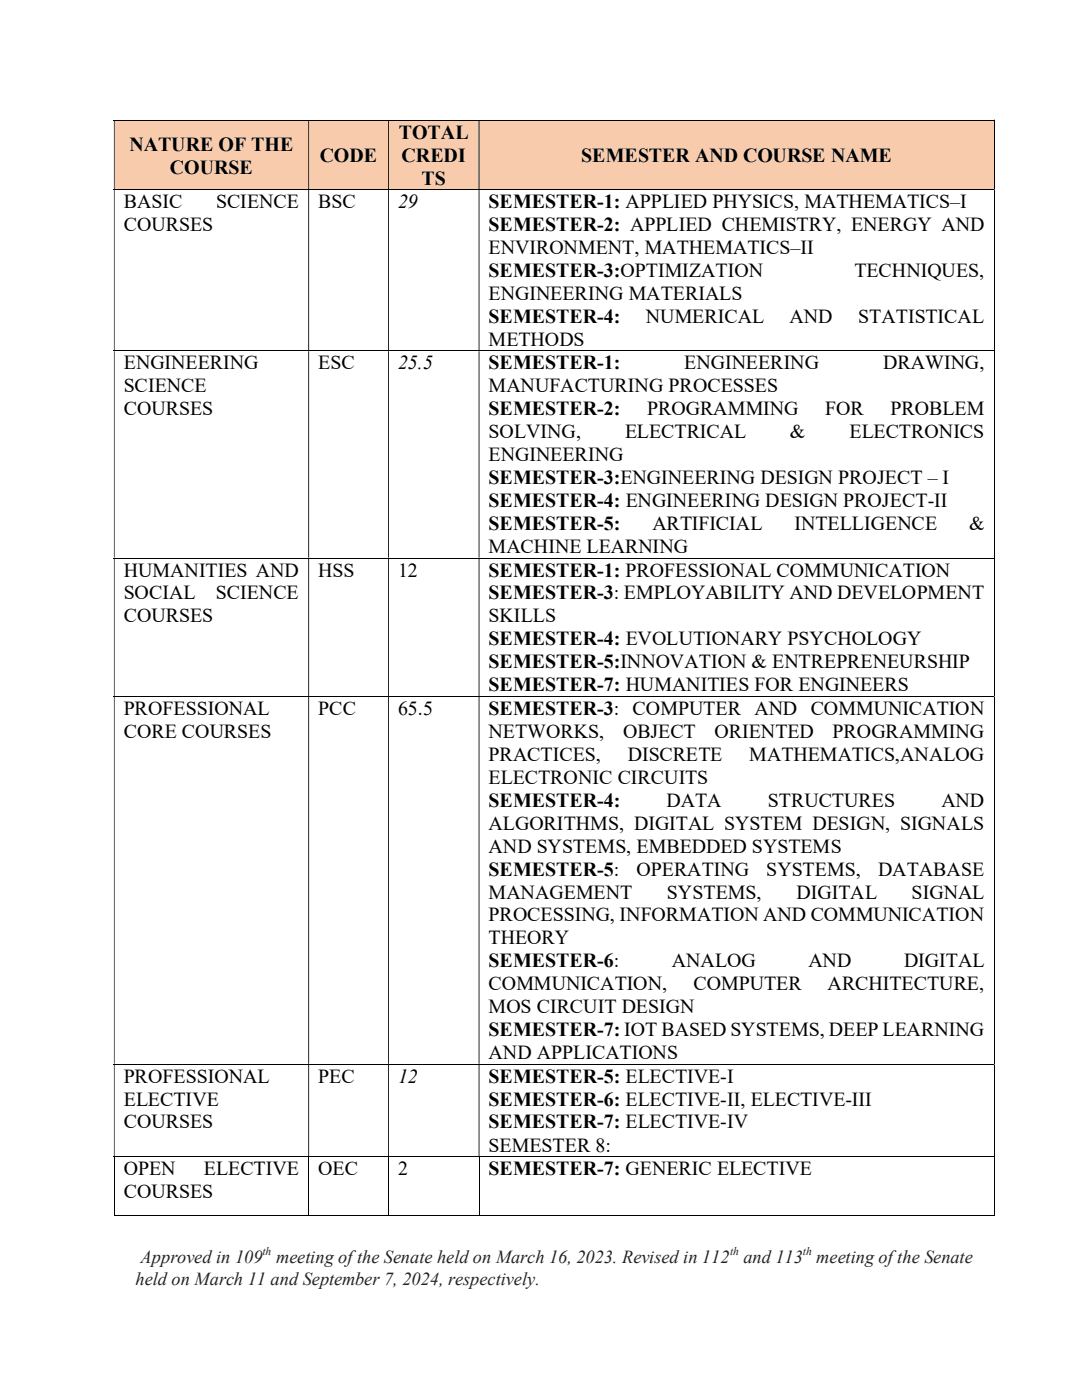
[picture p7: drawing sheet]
<svg xmlns="http://www.w3.org/2000/svg" width="216mm" height="279mm" viewBox="0 0 216 279" stroke-linecap="round" stroke-linejoin="round" font-family="sans-serif">
<defs><g id="words">
<g font-size="4">
<text x="79.6" y="27.7">TOTAL</text>
<text x="25.8" y="30.1">NATURE OF THE</text>
<text x="33.9" y="34.6">COURSE</text>
<text x="63.8" y="32.3">CODE</text>
<text x="80.1" y="32.3">CREDI</text>
<text x="116" y="32.3">SEMESTER AND COURSE NAME</text>
<text x="24.7" y="41.5">BASIC</text>
<text x="43.1" y="41.5">SCIENCE</text>
<text x="63.5" y="41.5">BSC</text>
<text x="79.4" y="41.5">29</text>
<text x="84.1" y="36.9">TS</text>
<text x="97.5" y="41.5">SEMESTER-1: APPLIED PHYSICS, MATHEMATICS–I</text>
<text x="24.7" y="46.1">COURSES</text>
<text x="97.5" y="46.1">SEMESTER-2: APPLIED CHEMISTRY, ENERGY AND</text>
<text x="97.5" y="50.7">ENVIRONMENT, MATHEMATICS–II</text>
<text x="97.5" y="55.2">SEMESTER-3:OPTIMIZATION</text>
<text x="97.5" y="59.8">ENGINEERING MATERIALS</text>
<text x="170.5" y="55.2">TECHNIQUES,</text>
<text x="97.5" y="64.4">SEMESTER-4:</text>
<text x="128.9" y="64.4">NUMERICAL</text>
<text x="157.5" y="64.4">AND</text>
<text x="171.2" y="64.4">STATISTICAL</text>
<text x="97.5" y="69">METHODS</text>
<text x="24.7" y="73.7">ENGINEERING</text>
<text x="63.5" y="73.7">ESC</text>
<text x="79.4" y="73.7">25.5</text>
<text x="97.5" y="73.7">SEMESTER-1:</text>
<text x="136.5" y="73.7">ENGINEERING</text>
<text x="176.2" y="73.7">DRAWING,</text>
<text x="24.7" y="78.3">SCIENCE</text>
<text x="24.7" y="82.8">COURSES</text>
<text x="97.5" y="78.3">MANUFACTURING PROCESSES</text>
<text x="97.5" y="82.8">SEMESTER-2:</text>
<text x="129.1" y="82.8">PROGRAMMING</text>
<text x="164.7" y="82.8">FOR</text>
<text x="177.7" y="82.8">PROBLEM</text>
<text x="97.5" y="87.4">SOLVING,</text>
<text x="124.7" y="87.4">ELECTRICAL</text>
<text x="157.6" y="87.4">&amp;</text>
<text x="169.5" y="87.4">ELECTRONICS</text>
<text x="97.5" y="92">ENGINEERING</text>
<text x="97.5" y="96.6">SEMESTER-3:ENGINEERING DESIGN PROJECT – I</text>
<text x="97.5" y="101.2">SEMESTER-4: ENGINEERING DESIGN PROJECT-II</text>
<text x="97.5" y="105.7">SEMESTER-5:</text>
<text x="130.2" y="105.7">ARTIFICIAL</text>
<text x="158.5" y="105.7">INTELLIGENCE</text>
<text x="193.4" y="105.7">&amp;</text>
<text x="97.5" y="110.3">MACHINE LEARNING</text>
<text x="24.7" y="115.1">HUMANITIES AND</text>
<text x="24.7" y="119.6">SOCIAL</text>
<text x="43.1" y="119.6">SCIENCE</text>
<text x="63.5" y="115.1">HSS</text>
<text x="79.4" y="115.1">12</text>
<text x="97.5" y="115.1">SEMESTER-1: PROFESSIONAL COMMUNICATION</text>
<text x="97.5" y="119.6">SEMESTER-3: EMPLOYABILITY AND DEVELOPMENT</text>
<text x="24.7" y="124.2">COURSES</text>
<text x="97.5" y="124.2">SKILLS</text>
<text x="97.5" y="128.8">SEMESTER-4: EVOLUTIONARY PSYCHOLOGY</text>
<text x="97.5" y="133.3">SEMESTER-5:INNOVATION &amp; ENTREPRENEURSHIP</text>
<text x="97.5" y="137.9">SEMESTER-7: HUMANITIES FOR ENGINEERS</text>
<text x="24.7" y="142.7">PROFESSIONAL</text>
<text x="63.5" y="142.7">PCC</text>
<text x="79.4" y="142.7">65.5</text>
<text x="97.5" y="142.7">SEMESTER-3: COMPUTER AND COMMUNICATION</text>
<text x="24.7" y="147.3">CORE COURSES</text>
<text x="97.5" y="147.3">NETWORKS,</text>
<text x="124.3" y="147.3">OBJECT</text>
<text x="142.6" y="147.3">ORIENTED</text>
<text x="166.1" y="147.3">PROGRAMMING</text>
<text x="97.5" y="151.8">PRACTICES,</text>
<text x="125.2" y="151.8">DISCRETE</text>
<text x="149.5" y="151.8">MATHEMATICS,ANALOG</text>
<text x="97.5" y="156.4">ELECTRONIC CIRCUITS</text>
<text x="97.5" y="161">SEMESTER-4:</text>
<text x="133" y="161">DATA</text>
<text x="153.2" y="161">STRUCTURES</text>
<text x="187.9" y="161">AND</text>
<text x="97.5" y="165.6">ALGORITHMS, DIGITAL SYSTEM DESIGN, SIGNALS</text>
<text x="97.5" y="170.1">AND SYSTEMS, EMBEDDED SYSTEMS</text>
<text x="97.5" y="174.8">SEMESTER-5:</text>
<text x="97.5" y="179.3">MANAGEMENT</text>
<text x="127" y="174.8">OPERATING</text>
<text x="133.1" y="179.3">SYSTEMS,</text>
<text x="152.9" y="174.8">SYSTEMS,</text>
<text x="158.9" y="179.3">DIGITAL</text>
<text x="175.2" y="174.8">DATABASE</text>
<text x="181.9" y="179.3">SIGNAL</text>
<text x="97.5" y="183.9">PROCESSING, INFORMATION AND COMMUNICATION</text>
<text x="97.5" y="188.4">THEORY</text>
<text x="97.5" y="193">SEMESTER-6:</text>
<text x="97.5" y="197.6">COMMUNICATION,</text>
<text x="134.1" y="193">ANALOG</text>
<text x="138.4" y="197.6">COMPUTER</text>
<text x="161.3" y="193">AND</text>
<text x="165.2" y="197.6">ARCHITECTURE,</text>
<text x="180.4" y="193">DIGITAL</text>
<text x="97.5" y="202.1">MOS CIRCUIT DESIGN</text>
<text x="97.5" y="206.7">SEMESTER-7: IOT BASED SYSTEMS, DEEP LEARNING</text>
<text x="97.5" y="211.3">AND APPLICATIONS</text>
<text x="24.7" y="216.1">PROFESSIONAL</text>
<text x="24.7" y="220.6">ELECTIVE</text>
<text x="63.5" y="216.1">PEC</text>
<text x="79.4" y="216.1">12</text>
<text x="97.5" y="216.1">SEMESTER-5: ELECTIVE-I</text>
<text x="97.5" y="220.6">SEMESTER-6: ELECTIVE-II, ELECTIVE-III</text>
<text x="24.7" y="225.2">COURSES</text>
<text x="97.5" y="225.2">SEMESTER-7: ELECTIVE-IV</text>
<text x="97.5" y="229.8">SEMESTER 8:</text>
<text x="24.7" y="234.5">OPEN</text>
<text x="24.7" y="239.1">COURSES</text>
<text x="40.7" y="234.5">ELECTIVE</text>
<text x="63.5" y="234.5">OEC</text>
<text x="79.4" y="234.5">2</text>
<text x="97.5" y="234.5">SEMESTER-7: GENERIC ELECTIVE</text>
</g>
<g font-size="3.7" fill="#222">
<text x="27.1" y="256.5">held on March 11 and September 7, 2024, respectively.</text>
<text x="28.1" y="252">Approved in 109</text>
<text x="55.1" y="252">meeting of the Senate held on March 16, 2023. Revised in 112</text>
<text x="148.3" y="252">and 113</text>
<text x="162.9" y="252">meeting of the Senate</text>
</g>
<g font-size="2.3" fill="#222">
<text x="52.4" y="250.5">th</text>
<text x="145.7" y="250.5">th</text>
<text x="160.2" y="250.5">th</text>
</g>
</g></defs>
<g fill="#f7cbac">
<path d="M22.9 24h38.6v13.8h-38.6z"/>
<path d="M24.7 26.3h35v4.6h-35z"/>
<path d="M24.7 30.9h35v4.6h-35z"/>
<path d="M61.7 24h15.7v13.8h-15.7z"/>
<path d="M63.5 28.6h12.1v4.6h-12.1z"/>
<path d="M77.6 24h17.9v13.8h-17.9z"/>
<path d="M79.4 24h14.3v4.6h-14.3z"/>
<path d="M79.4 28.6h14.3v4.6h-14.3z"/>
<path d="M79.4 33.2h14.3v4.6h-14.3z"/>
<path d="M95.7 24h102.6v13.8h-102.6z"/>
<path d="M97.5 28.6h99v4.6h-99z"/>
</g>
<path d="M22.7 24h175.6M198.4 24v13.8" fill="none" stroke="#000" stroke-width=".2"/>
<path d="M198.3 23.9h.2v.1h-.2zM22.7 24h.2v13.8h-.2zM61.5 24h.2v13.8h-.2zM77.4 24h.2v13.8h-.2zM95.5 24h.2v13.8h-.2z" fill-rule="evenodd" fill="#000"/>
<g fill="#fff">
<path d="M22.9 37.9h38.6v32.1h-38.6z"/>
<path d="M24.7 37.9h35v4.6h-35z"/>
<path d="M24.7 42.5h35v4.6h-35z"/>
<path d="M61.7 37.9h15.7v32.1h-15.7z"/>
<path d="M63.5 37.9h12.1v4.6h-12.1z"/>
<path d="M77.6 37.9h17.9v32.1h-17.9z"/>
<path d="M79.4 37.9h14.3v4.6h-14.3z"/>
<path d="M95.7 37.9h102.6v32.1h-102.6z"/>
<path d="M97.5 37.9h99v4.6h-99z"/>
<path d="M97.5 42.5h99v4.6h-99z"/>
<path d="M97.5 47.1h99v4.5h-99z"/>
<path d="M97.5 51.6h99v4.6h-99z"/>
<path d="M97.5 56.2h99v4.6h-99z"/>
<path d="M97.5 60.8h99v4.6h-99z"/>
<path d="M97.5 65.4h99v4.6h-99z"/>
</g>
<path d="M22.7 37.8h175.6M198.4 37.9v32.1" fill="none" stroke="#000" stroke-width=".2"/>
<path d="M198.3 37.8h.2v.1h-.2zM22.7 37.9h.2v32.1h-.2zM61.5 37.9h.2v32.1h-.2zM77.4 37.9h.2v32.1h-.2zM95.5 37.9h.2v32.1h-.2z" fill-rule="evenodd" fill="#000"/>
<g fill="#fff">
<path d="M22.9 70.1h38.6v41.2h-38.6z"/>
<path d="M24.7 70.1h35v4.6h-35z"/>
<path d="M24.7 74.7h35v4.6h-35z"/>
<path d="M24.7 79.3h35v4.6h-35z"/>
<path d="M61.7 70.1h15.7v41.2h-15.7z"/>
<path d="M63.5 70.1h12.1v4.6h-12.1z"/>
<path d="M77.6 70.1h17.9v41.2h-17.9z"/>
<path d="M79.4 70.1h14.3v4.6h-14.3z"/>
<path d="M95.7 70.1h102.6v41.2h-102.6z"/>
<path d="M97.5 70.1h99v4.6h-99z"/>
<path d="M97.5 74.7h99v4.6h-99z"/>
<path d="M97.5 79.3h99v4.6h-99z"/>
<path d="M97.5 83.9h99v4.5h-99z"/>
<path d="M97.5 88.4h99v4.6h-99z"/>
<path d="M97.5 93h99v4.6h-99z"/>
<path d="M97.5 97.6h99v4.6h-99z"/>
<path d="M97.5 102.2h99v4.5h-99z"/>
<path d="M97.5 106.7h99v4.6h-99z"/>
</g>
<path d="M22.7 70h175.6M198.4 70.1v41.2" fill="none" stroke="#000" stroke-width=".2"/>
<path d="M198.3 70h.2v.1h-.2zM22.7 70.1h.2v41.2h-.2zM61.5 70.1h.2v41.2h-.2zM77.4 70.1h.2v41.2h-.2zM95.5 70.1h.2v41.2h-.2z" fill-rule="evenodd" fill="#000"/>
<g fill="#fff">
<path d="M22.9 111.5h38.6v27.4h-38.6z"/>
<path d="M24.7 111.5h35v4.5h-35z"/>
<path d="M24.7 116h35v4.6h-35z"/>
<path d="M24.7 120.6h35v4.6h-35z"/>
<path d="M61.7 111.5h15.7v27.4h-15.7z"/>
<path d="M63.5 111.5h12.1v4.5h-12.1z"/>
<path d="M77.6 111.5h17.9v27.4h-17.9z"/>
<path d="M79.4 111.5h14.3v4.5h-14.3z"/>
<path d="M95.7 111.5h102.6v27.4h-102.6z"/>
<path d="M97.5 111.5h99v4.5h-99z"/>
<path d="M97.5 116h99v4.6h-99z"/>
<path d="M97.5 120.6h99v4.6h-99z"/>
<path d="M97.5 125.2h99v4.6h-99z"/>
<path d="M97.5 129.8h99v4.5h-99z"/>
<path d="M97.5 134.3h99v4.6h-99z"/>
</g>
<path d="M22.7 111.4h175.6M198.4 111.5v27.4" fill="none" stroke="#000" stroke-width=".2"/>
<path d="M198.3 111.3h.2v.2h-.2zM22.7 111.5h.2v27.4h-.2zM61.5 111.5h.2v27.4h-.2zM77.4 111.5h.2v27.4h-.2zM95.5 111.5h.2v27.4h-.2z" fill-rule="evenodd" fill="#000"/>
<g fill="#fff">
<path d="M22.9 139.1h38.6v73.2h-38.6z"/>
<path d="M24.7 139.1h35v4.6h-35z"/>
<path d="M24.7 143.7h35v4.6h-35z"/>
<path d="M61.7 139.1h15.7v73.2h-15.7z"/>
<path d="M63.5 139.1h12.1v4.6h-12.1z"/>
<path d="M77.6 139.1h17.9v73.2h-17.9z"/>
<path d="M79.4 139.1h14.3v4.6h-14.3z"/>
<path d="M95.7 139.1h102.6v73.2h-102.6z"/>
<path d="M97.5 139.1h99v4.6h-99z"/>
<path d="M97.5 143.7h99v4.6h-99z"/>
<path d="M97.5 148.3h99v4.6h-99z"/>
<path d="M97.5 152.9h99v4.5h-99z"/>
<path d="M97.5 157.4h99v4.6h-99z"/>
<path d="M97.5 162h99v4.6h-99z"/>
<path d="M97.5 166.6h99v4.6h-99z"/>
<path d="M97.5 171.2h99v4.5h-99z"/>
<path d="M97.5 175.7h99v4.6h-99z"/>
<path d="M97.5 180.3h99v4.5h-99z"/>
<path d="M97.5 184.8h99v4.6h-99z"/>
<path d="M97.5 189.4h99v4.6h-99z"/>
<path d="M97.5 194h99v4.6h-99z"/>
<path d="M97.5 198.6h99v4.6h-99z"/>
<path d="M97.5 203.2h99v4.5h-99z"/>
<path d="M97.5 207.7h99v4.6h-99z"/>
</g>
<path d="M22.7 139h175.6M198.4 139.1v73.2" fill="none" stroke="#000" stroke-width=".2"/>
<path d="M198.3 138.9h.2v.2h-.2zM22.7 139.1h.2v73.2h-.2zM61.5 139.1h.2v73.2h-.2zM77.4 139.1h.2v73.2h-.2zM95.5 139.1h.2v73.2h-.2z" fill-rule="evenodd" fill="#000"/>
<g fill="#fff">
<path d="M22.9 212.5h38.6v18.3h-38.6z"/>
<path d="M24.7 212.5h35v4.6h-35z"/>
<path d="M24.7 217.1h35v4.6h-35z"/>
<path d="M24.7 221.7h35v4.5h-35z"/>
<path d="M61.7 212.5h15.7v18.3h-15.7z"/>
<path d="M63.5 212.5h12.1v4.6h-12.1z"/>
<path d="M77.6 212.5h17.9v18.3h-17.9z"/>
<path d="M79.4 212.5h14.3v4.6h-14.3z"/>
<path d="M95.7 212.5h102.6v18.3h-102.6z"/>
<path d="M97.5 212.5h99v4.6h-99z"/>
<path d="M97.5 217.1h99v4.6h-99z"/>
<path d="M97.5 221.7h99v4.5h-99z"/>
<path d="M97.5 226.2h99v4.6h-99z"/>
</g>
<path d="M22.7 212.4h175.6M198.4 212.5v18.3" fill="none" stroke="#000" stroke-width=".2"/>
<path d="M198.3 212.3h.2v.2h-.2zM22.7 212.5h.2v18.3h-.2zM61.5 212.5h.2v18.3h-.2zM77.4 212.5h.2v18.3h-.2zM95.5 212.5h.2v18.3h-.2z" fill-rule="evenodd" fill="#000"/>
<g fill="#fff">
<path d="M22.9 231h38.6v11.4h-38.6z"/>
<path d="M24.7 231h35v4.5h-35z"/>
<path d="M24.7 235.5h35v4.6h-35z"/>
<path d="M61.7 231h15.7v11.4h-15.7z"/>
<path d="M63.5 231h12.1v4.5h-12.1z"/>
<path d="M77.6 231h17.9v11.4h-17.9z"/>
<path d="M79.4 231h14.3v4.5h-14.3z"/>
<path d="M95.7 231h102.6v11.4h-102.6z"/>
<path d="M97.5 231h99v4.5h-99z"/>
</g>
<path d="M22.7 230.9h175.6M22.8 231v11.6M61.6 231v11.6M77.5 231v11.6M95.6 231v11.6M198.4 231v11.6M22.7 242.5h38.8M61.7 242.5h15.7M77.6 242.5h17.9M95.7 242.5h102.6" fill="none" stroke="#000" stroke-width=".2"/>
<path d="M198.3 230.8h.2v.2h-.2zM198.3 242.4h.2v.2h-.2z" fill="#000"/>
<use href="#words"/>
</svg>
